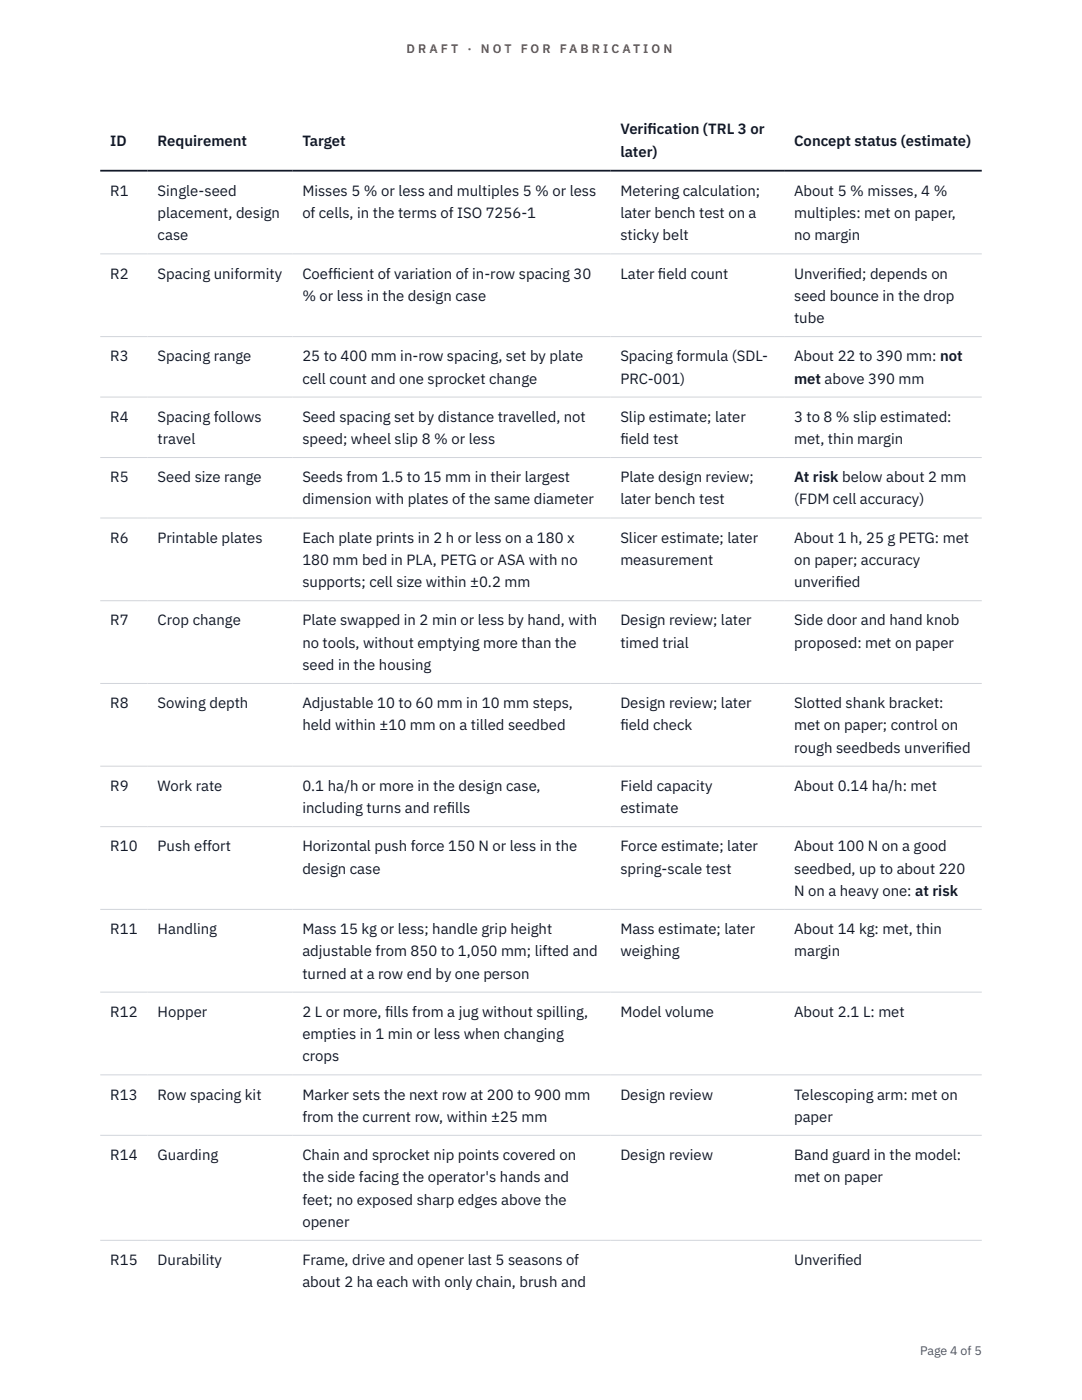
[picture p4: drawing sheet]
<svg xmlns="http://www.w3.org/2000/svg" width="216mm" height="279mm" viewBox="0 0 216 279" stroke-linecap="round" stroke-linejoin="round" font-family="sans-serif">
<defs><g id="words">
<g font-size="3" fill="#111827">
<text x="22" y="29.1">ID</text>
<text x="31.5" y="29.1">Requirement</text>
<text x="60.3" y="29.1">Target</text>
<text x="123.8" y="26.8">Verif</text>
<text x="129.2" y="26.8">ication (TRL 3 or</text>
<text x="158.5" y="29.1">Concept status (estimate)</text>
<text x="123.8" y="31.3">later)</text>
<text x="22" y="39.1">R1</text>
<text x="31.5" y="39.1">Single-seed</text>
<text x="60.3" y="39.1">Misses 5 % or less and multiples 5 % or less</text>
<text x="123.8" y="39.1">Metering calculation;</text>
<text x="158.5" y="39.1">About 5 % misses, 4 %</text>
<text x="31.5" y="43.5">placement, design</text>
<text x="31.5" y="48">case</text>
<text x="60.3" y="43.5">of cells, in the terms of ISO 7256-1</text>
<text x="123.8" y="43.5">later bench test on a</text>
<text x="123.8" y="48">sticky belt</text>
<text x="158.5" y="43.5">multiples: met on paper,</text>
<text x="158.5" y="48">no margin</text>
<text x="22" y="55.6">R2</text>
<text x="31.5" y="55.6">Spacing uniformity</text>
<text x="60.3" y="55.6">Coeff</text>
<text x="66.4" y="55.6">icient of variation of in-row spacing 30</text>
<text x="123.8" y="55.6">Later f</text>
<text x="131.3" y="55.6">ield count</text>
<text x="158.5" y="55.6">Unverif</text>
<text x="167" y="55.6">ied; depends on</text>
<text x="60.3" y="60">% or less in the design case</text>
<text x="158.5" y="60">seed bounce in the drop</text>
<text x="158.5" y="64.5">tube</text>
<text x="22" y="72.1">R3</text>
<text x="31.5" y="72.1">Spacing range</text>
<text x="60.3" y="72.1">25 to 400 mm in-row spacing, set by plate</text>
<text x="60.3" y="76.5">cell count and one sprocket change</text>
<text x="123.8" y="72.1">Spacing formula (SDL-</text>
<text x="123.8" y="76.5">PRC-001)</text>
<text x="158.5" y="72.1">About 22 to 390 mm: not</text>
<text x="158.5" y="76.5">met above 390 mm</text>
<text x="22" y="84.2">R4</text>
<text x="31.5" y="84.2">Spacing follows</text>
<text x="31.5" y="88.6">travel</text>
<text x="60.3" y="84.2">Seed spacing set by distance travelled, not</text>
<text x="60.3" y="88.6">speed; wheel slip 8 % or less</text>
<text x="123.8" y="84.2">Slip estimate; later</text>
<text x="123.8" y="88.6">f</text>
<text x="123.8" y="88.6">ield test</text>
<text x="158.5" y="84.2">3 to 8 % slip estimated:</text>
<text x="158.5" y="88.6">met, thin margin</text>
<text x="22" y="96.2">R5</text>
<text x="31.5" y="96.2">Seed size range</text>
<text x="60.3" y="96.2">Seeds from 1.5 to 15 mm in their largest</text>
<text x="60.3" y="100.7">dimension with plates of the same diameter</text>
<text x="123.8" y="96.2">Plate design review;</text>
<text x="123.8" y="100.7">later bench test</text>
<text x="158.5" y="96.2">At risk below about 2 mm</text>
<text x="158.5" y="100.7">(FDM cell accuracy)</text>
<text x="22" y="108.3">R6</text>
<text x="31.5" y="108.3">Printable plates</text>
<text x="60.3" y="108.3">Each plate prints in 2 h or less on a 180 x</text>
<text x="60.3" y="112.7">180 mm bed in PLA, PETG or ASA with no</text>
<text x="123.8" y="108.3">Slicer estimate; later</text>
<text x="123.8" y="112.7">measurement</text>
<text x="158.5" y="108.3">About 1 h, 25 g PETG: met</text>
<text x="158.5" y="112.7">on paper; accuracy</text>
<text x="60.3" y="117.2">supports; cell size within ±0.2 mm</text>
<text x="158.5" y="117.2">unverif</text>
<text x="166.7" y="117.2">ied</text>
<text x="22" y="124.8">R7</text>
<text x="31.5" y="124.8">Crop change</text>
<text x="60.3" y="124.8">Plate swapped in 2 min or less by hand, with</text>
<text x="123.8" y="124.8">Design review; later</text>
<text x="158.5" y="124.8">Side door and hand knob</text>
<text x="60.3" y="129.3">no tools, without emptying more than the</text>
<text x="123.8" y="129.3">timed trial</text>
<text x="158.5" y="129.3">proposed: met on paper</text>
<text x="60.3" y="133.7">seed in the housing</text>
<text x="22" y="141.3">R8</text>
<text x="31.5" y="141.3">Sowing depth</text>
<text x="60.3" y="141.3">Adjustable 10 to 60 mm in 10 mm steps,</text>
<text x="123.8" y="141.3">Design review; later</text>
<text x="158.5" y="141.3">Slotted shank bracket:</text>
<text x="60.3" y="145.8">held within ±10 mm on a tilled seedbed</text>
<text x="123.8" y="145.8">f</text>
<text x="123.8" y="145.8">ield check</text>
<text x="158.5" y="145.8">met on paper; control on</text>
<text x="158.5" y="150.2">rough seedbeds unverif</text>
<text x="188.7" y="150.2">ied</text>
<text x="22" y="157.8">R9</text>
<text x="31.5" y="157.8">Work rate</text>
<text x="60.3" y="157.8">0.1 ha/h or more in the design case,</text>
<text x="123.8" y="157.8">Field capacity</text>
<text x="158.5" y="157.8">About 0.14 ha/h: met</text>
<text x="60.3" y="162.3">including turns and ref</text>
<text x="89.2" y="162.3">ills</text>
<text x="123.8" y="162.3">estimate</text>
<text x="22" y="169.9">R10</text>
<text x="31.5" y="169.9">Push effort</text>
<text x="60.3" y="169.9">Horizontal push force 150 N or less in the</text>
<text x="123.8" y="169.9">Force estimate; later</text>
<text x="158.5" y="169.9">About 100 N on a good</text>
<text x="60.3" y="174.3">design case</text>
<text x="123.8" y="174.3">spring-scale test</text>
<text x="158.5" y="174.3">seedbed, up to about 220</text>
<text x="158.5" y="178.8">N on a heavy one: at risk</text>
<text x="22" y="186.4">R11</text>
<text x="31.5" y="186.4">Handling</text>
<text x="60.3" y="186.4">Mass 15 kg or less; handle grip height</text>
<text x="60.3" y="190.9">adjustable from 850 to 1,050 mm; lifted and</text>
<text x="123.8" y="186.4">Mass estimate; later</text>
<text x="123.8" y="190.9">weighing</text>
<text x="158.5" y="186.4">About 14 kg: met, thin</text>
<text x="158.5" y="190.9">margin</text>
<text x="60.3" y="195.3">turned at a row end by one person</text>
<text x="22" y="202.9">R12</text>
<text x="31.5" y="202.9">Hopper</text>
<text x="60.3" y="202.9">2 L or more, f</text>
<text x="76.8" y="202.9">ills from a jug without spilling,</text>
<text x="123.8" y="202.9">Model volume</text>
<text x="158.5" y="202.9">About 2.1 L: met</text>
<text x="60.3" y="207.4">empties in 1 min or less when changing</text>
<text x="60.3" y="211.8">crops</text>
<text x="22" y="219.4">R13</text>
<text x="31.5" y="219.4">Row spacing kit</text>
<text x="60.3" y="219.4">Marker sets the next row at 200 to 900 mm</text>
<text x="123.8" y="219.4">Design review</text>
<text x="158.5" y="219.4">Telescoping arm: met on</text>
<text x="60.3" y="223.9">from the current row, within ±25 mm</text>
<text x="158.5" y="223.9">paper</text>
<text x="22" y="231.5">R14</text>
<text x="31.5" y="231.5">Guarding</text>
<text x="60.3" y="231.5">Chain and sprocket nip points covered on</text>
<text x="123.8" y="231.5">Design review</text>
<text x="158.5" y="231.5">Band guard in the model:</text>
<text x="60.3" y="235.9">the side facing the operator's hands and</text>
<text x="158.5" y="235.9">met on paper</text>
<text x="60.3" y="240.4">feet; no exposed sharp edges above the</text>
<text x="60.3" y="244.8">opener</text>
<text x="22" y="252.5">R15</text>
<text x="31.5" y="252.5">Durability</text>
<text x="60.3" y="252.5">Frame, drive and opener last 5 seasons of</text>
<text x="60.3" y="256.9">about 2 ha each with only chain, brush and</text>
<text x="158.5" y="252.5">Unverif</text>
<text x="167" y="252.5">ied</text>
</g>
<g font-size="2.5" fill="#b45309">
<text x="81.1" y="10.5">D R A F T</text>
<text x="93.3" y="10.5">·</text>
<text x="95.9" y="10.5">N O T</text>
<text x="103.9" y="10.5">F O R</text>
<text x="111.7" y="10.5">F A B R I C A T I O N</text>
</g>
<text font-size="2.5" fill="#4b5563" x="183.6" y="270.3">Page 4 of 5</text>
</g></defs>
<g fill="none" stroke="#d1d5db" stroke-width=".2">
<path d="M20 50.7h175.9M20 67.2h175.9M20 79.2h175.9M20 91.3h175.9M20 103.4h175.9M20 119.9h175.9M20 136.4h175.9M20 152.9h175.9M20 165h175.9M20 181.5h175.9M20 198h175.9M20 214.5h175.9"/>
<path d="M20 226.6h175.9M20 247.5h175.9"/>
</g>
<path d="M20 34.1h175.9" fill="none" stroke="#111827" stroke-width=".35"/>
<use href="#words"/>
</svg>
